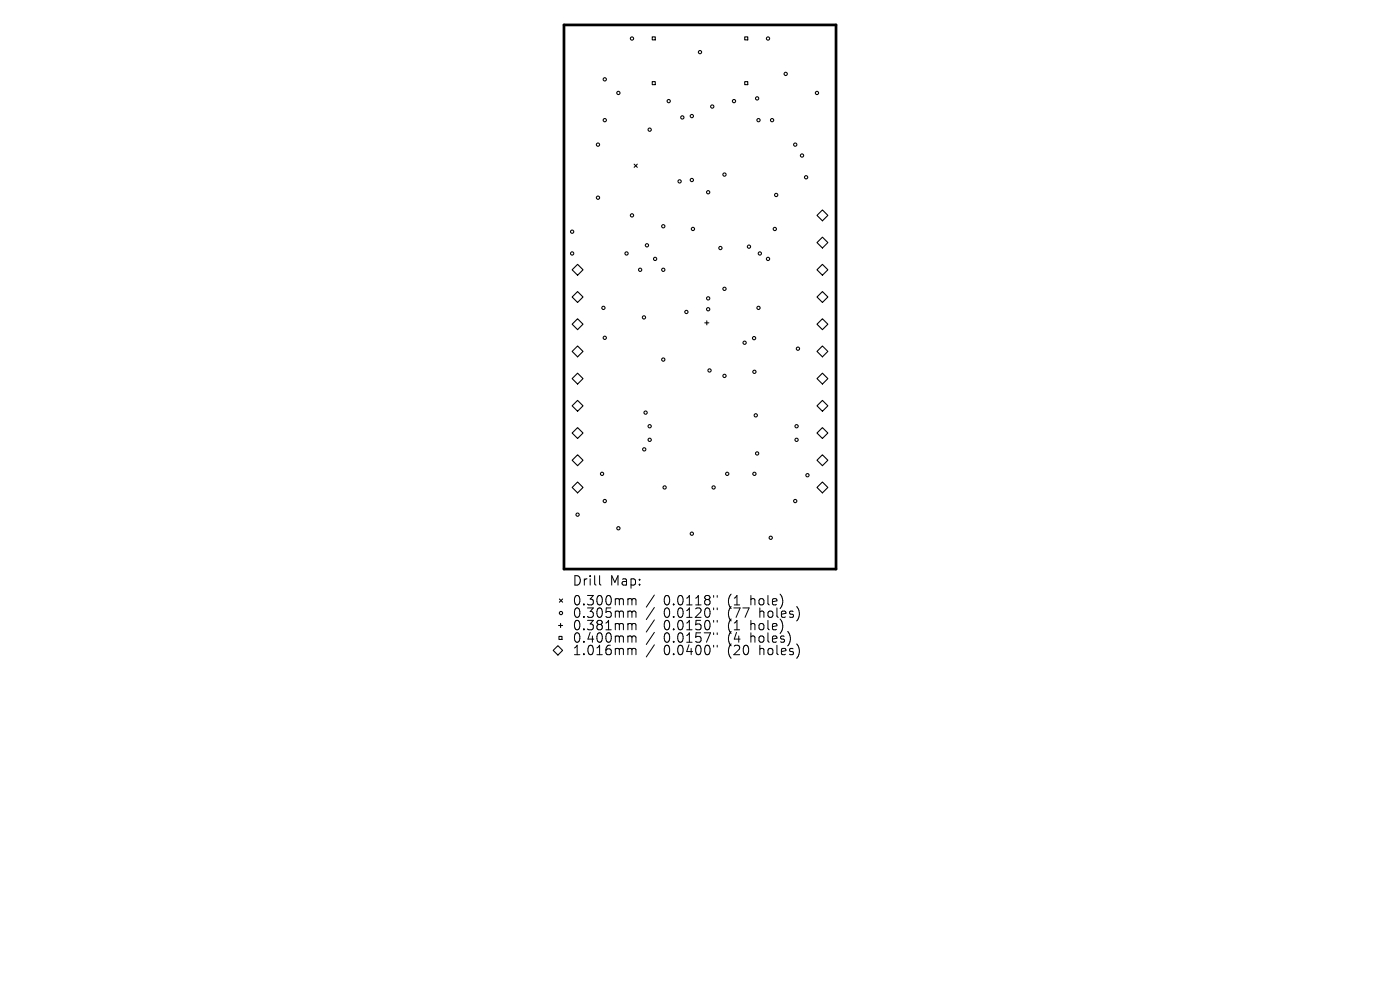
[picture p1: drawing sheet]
<svg xmlns="http://www.w3.org/2000/svg" width="297mm" height="210mm" viewBox="0 0 297 210" stroke-linecap="round" stroke-linejoin="round" font-family="sans-serif">
<defs><g id="words">
<g font-size="2.8">
<text x="121.4" y="124.5">Drill</text>
<text x="129.4" y="124.5">Map:</text>
<text x="121.4" y="128.7">0.300mm</text>
<text x="121.4" y="131.3">0.305mm</text>
<text x="140.8" y="128.7">0.0118&quot;</text>
<text x="140.8" y="131.3">0.0120&quot;</text>
<text x="154.5" y="128.7">(1</text>
<text x="154.5" y="131.3">(77</text>
<text x="159.5" y="128.7">hole)</text>
<text x="161.4" y="131.3">holes)</text>
<text x="121.4" y="134">0.381mm</text>
<text x="121.4" y="136.6">0.400mm</text>
<text x="140.8" y="134">0.0150&quot;</text>
<text x="140.8" y="136.6">0.0157&quot;</text>
<text x="154.5" y="134">(1</text>
<text x="154.5" y="136.6">(4</text>
<text x="159.5" y="134">hole)</text>
<text x="159.5" y="136.6">holes)</text>
<text x="121.4" y="139.3">1.016mm</text>
<text x="140.8" y="139.3">0.0400&quot;</text>
<text x="154.5" y="139.3">(20</text>
<text x="161.4" y="139.3">holes)</text>
</g>
</g></defs>
<path d="M119.6 5.3h57.8v115.4h-57.8z" fill="none" stroke="#000" stroke-width=".58"/>
<g fill="none" stroke="#000" stroke-width=".23">
<path d="M138.4 7.8h.6v.7h-.6zM138.4 17.3h.6v.7h-.6zM158 7.8h.6v.7h-.6zM158 17.3h.6v.7h-.6zM134.5 34.8l.7 .7M135.2 34.8l-.7 .7M121.4 57.2l1.1-1.1 1.2 1.1-1.2 1.2zM173.3 45.7l1.2-1.2 1.1 1.2-1.1 1.1zM173.3 51.5l1.2-1.2 1.1 1.2-1.1 1.1zM173.3 57.2l1.2-1.1 1.1 1.1-1.1 1.2zM121.4 63l1.1-1.2 1.2 1.2-1.2 1.2zM121.4 68.8l1.1-1.2 1.2 1.2-1.2 1.1z"/>
<path d="M121.4 74.5l1.1-1.1 1.2 1.1-1.2 1.2zM149.5 68.5h.9M149.9 68.1v.8M173.3 63l1.2-1.2 1.1 1.2-1.1 1.2zM173.3 68.8l1.2-1.2 1.1 1.2-1.1 1.1zM173.3 74.5l1.2-1.1 1.1 1.1-1.1 1.2zM121.4 80.3l1.1-1.1 1.2 1.1-1.2 1.2zM121.4 86.1l1.1-1.2 1.2 1.2-1.2 1.1zM121.4 91.9l1.1-1.2 1.2 1.2-1.2 1.1zM121.4 97.6l1.1-1.1 1.2 1.1-1.2 1.2zM173.3 80.3l1.2-1.1 1.1 1.1-1.1 1.2zM173.3 86.1l1.2-1.2 1.1 1.2-1.1 1.1z"/>
<path d="M173.3 91.9l1.2-1.2 1.1 1.2-1.1 1.1zM173.3 97.6l1.2-1.1 1.1 1.1-1.1 1.2zM121.4 103.4l1.1-1.2 1.2 1.2-1.2 1.2zM173.3 103.4l1.2-1.2 1.1 1.2-1.1 1.2zM118.4 137l1 1-1 1-1-1zM118.5 132.7h.9M118.6 135h.6v.6h-.6zM118.7 127.1l.7 .6M118.9 132.3v.8M119.4 127.1l-.7 .6"/>
<circle cx="128.3" cy="16.8" r=".35"/>
<circle cx="131.2" cy="19.7" r=".35"/>
<circle cx="134.1" cy="8.2" r=".35"/>
<circle cx="148.5" cy="11.1" r=".35"/>
<circle cx="162.9" cy="8.2" r=".35"/>
<circle cx="166.7" cy="15.7" r=".35"/>
<circle cx="173.3" cy="19.7" r=".35"/>
<circle cx="126.9" cy="30.7" r=".35"/>
<circle cx="128.3" cy="25.5" r=".35"/>
<circle cx="137.8" cy="27.5" r=".35"/>
<circle cx="141.9" cy="21.4" r=".35"/>
<circle cx="144.2" cy="38.5" r=".35"/>
<circle cx="144.7" cy="24.9" r=".35"/>
<circle cx="146.8" cy="38.2" r=".35"/>
<circle cx="146.8" cy="24.6" r=".35"/>
<circle cx="151.1" cy="22.6" r=".35"/>
<circle cx="153.7" cy="37" r=".35"/>
<circle cx="155.7" cy="21.4" r=".35"/>
<circle cx="160.6" cy="20.9" r=".35"/>
<circle cx="160.9" cy="25.5" r=".35"/>
<circle cx="163.8" cy="25.5" r=".35"/>
<circle cx="168.7" cy="30.7" r=".35"/>
<circle cx="170.1" cy="33" r=".35"/>
<circle cx="171" cy="37.6" r=".35"/>
<circle cx="121.4" cy="53.8" r=".35"/>
<circle cx="121.4" cy="49.2" r=".35"/>
<circle cx="126.9" cy="41.9" r=".35"/>
<circle cx="132.9" cy="53.8" r=".35"/>
<circle cx="134.1" cy="45.7" r=".35"/>
<circle cx="135.8" cy="57.2" r=".35"/>
<circle cx="137.2" cy="52" r=".35"/>
<circle cx="139" cy="54.9" r=".35"/>
<circle cx="140.7" cy="57.2" r=".35"/>
<circle cx="140.7" cy="48" r=".35"/>
<circle cx="147" cy="48.6" r=".35"/>
<circle cx="150.2" cy="40.8" r=".35"/>
<circle cx="152.8" cy="52.6" r=".35"/>
<circle cx="158.9" cy="52.3" r=".35"/>
<circle cx="161.2" cy="53.8" r=".35"/>
<circle cx="162.9" cy="54.9" r=".35"/>
<circle cx="164.4" cy="48.6" r=".35"/>
<circle cx="164.7" cy="41.4" r=".35"/>
<circle cx="128" cy="65.3" r=".35"/>
<circle cx="128.3" cy="71.7" r=".35"/>
<circle cx="136.6" cy="67.3" r=".35"/>
<circle cx="140.7" cy="76.3" r=".35"/>
<circle cx="145.6" cy="66.2" r=".35"/>
<circle cx="150.2" cy="63.3" r=".35"/>
<circle cx="150.2" cy="65.6" r=".35"/>
<circle cx="150.5" cy="78.6" r=".35"/>
<circle cx="153.7" cy="79.7" r=".35"/>
<circle cx="153.7" cy="61.3" r=".35"/>
<circle cx="158" cy="72.7" r=".35"/>
<circle cx="160" cy="71.7" r=".35"/>
<circle cx="160" cy="78.9" r=".35"/>
<circle cx="160.9" cy="65.3" r=".35"/>
<circle cx="169.3" cy="74" r=".35"/>
<circle cx="136.7" cy="95.3" r=".35"/>
<circle cx="137" cy="87.5" r=".35"/>
<circle cx="137.8" cy="90.4" r=".35"/>
<circle cx="137.8" cy="93.3" r=".35"/>
<circle cx="160.3" cy="88.1" r=".35"/>
<circle cx="160.6" cy="96.2" r=".35"/>
<circle cx="169" cy="90.4" r=".35"/>
<circle cx="169" cy="93.3" r=".35"/>
<circle cx="122.5" cy="109.2" r=".35"/>
<circle cx="127.7" cy="100.5" r=".35"/>
<circle cx="128.3" cy="106.3" r=".35"/>
<circle cx="131.2" cy="112.1" r=".35"/>
<circle cx="141" cy="103.4" r=".35"/>
<circle cx="146.8" cy="113.2" r=".35"/>
<circle cx="151.4" cy="103.4" r=".35"/>
<circle cx="154.3" cy="100.5" r=".35"/>
<circle cx="160" cy="100.5" r=".35"/>
<circle cx="163.5" cy="114.1" r=".35"/>
<circle cx="168.7" cy="106.3" r=".35"/>
<circle cx="171.3" cy="100.8" r=".35"/>
<circle cx="119" cy="130" r=".35"/>
</g>
<g fill="none" stroke="#000" stroke-width=".21">
<path d="M127.2 122.1v1.7l.3 .3M133.5 127h.3l.3 .3M133.5 129.6h.3l.3 .3M133.5 132.3l.5 .1 .1 .2M133.5 134.9l.5 .1 .1 .2M133.5 137.5l.5 .1 .1 .2M134.1 127.3l.2-.3 .5 .1 .1 1.2M134.1 127.3v1M134.1 129.9v1.1M134.1 132.6v1M134.1 135.2v1M134.1 137.8v1.1"/>
<path d="M134.1 129.9l.2-.3 .5 .1 .1 1.3M134.1 132.6l.2-.3 .5 .1 .1 1.2M134.1 135.2l.2-.3 .5 .1 .1 1.2M134.1 137.8l.2-.3 .5 .1 .1 1.3M138.8 126.2l-1.7 2.6M138.8 128.9l-1.7 2.5M138.8 131.5l-1.7 2.6M138.8 134.1l-1.7 2.6M138.8 136.8l-1.7 2.6M151.4 126.3v.4M151.4 129v.3M151.4 131.6v.4"/>
<path d="M151.4 134.2v.4M151.4 136.9v.4M152.2 126.3v.4M152.2 129v.3M152.2 131.6v.4M152.2 134.2v.4M152.2 136.9v.4"/>
</g>
<use href="#words"/>
</svg>
